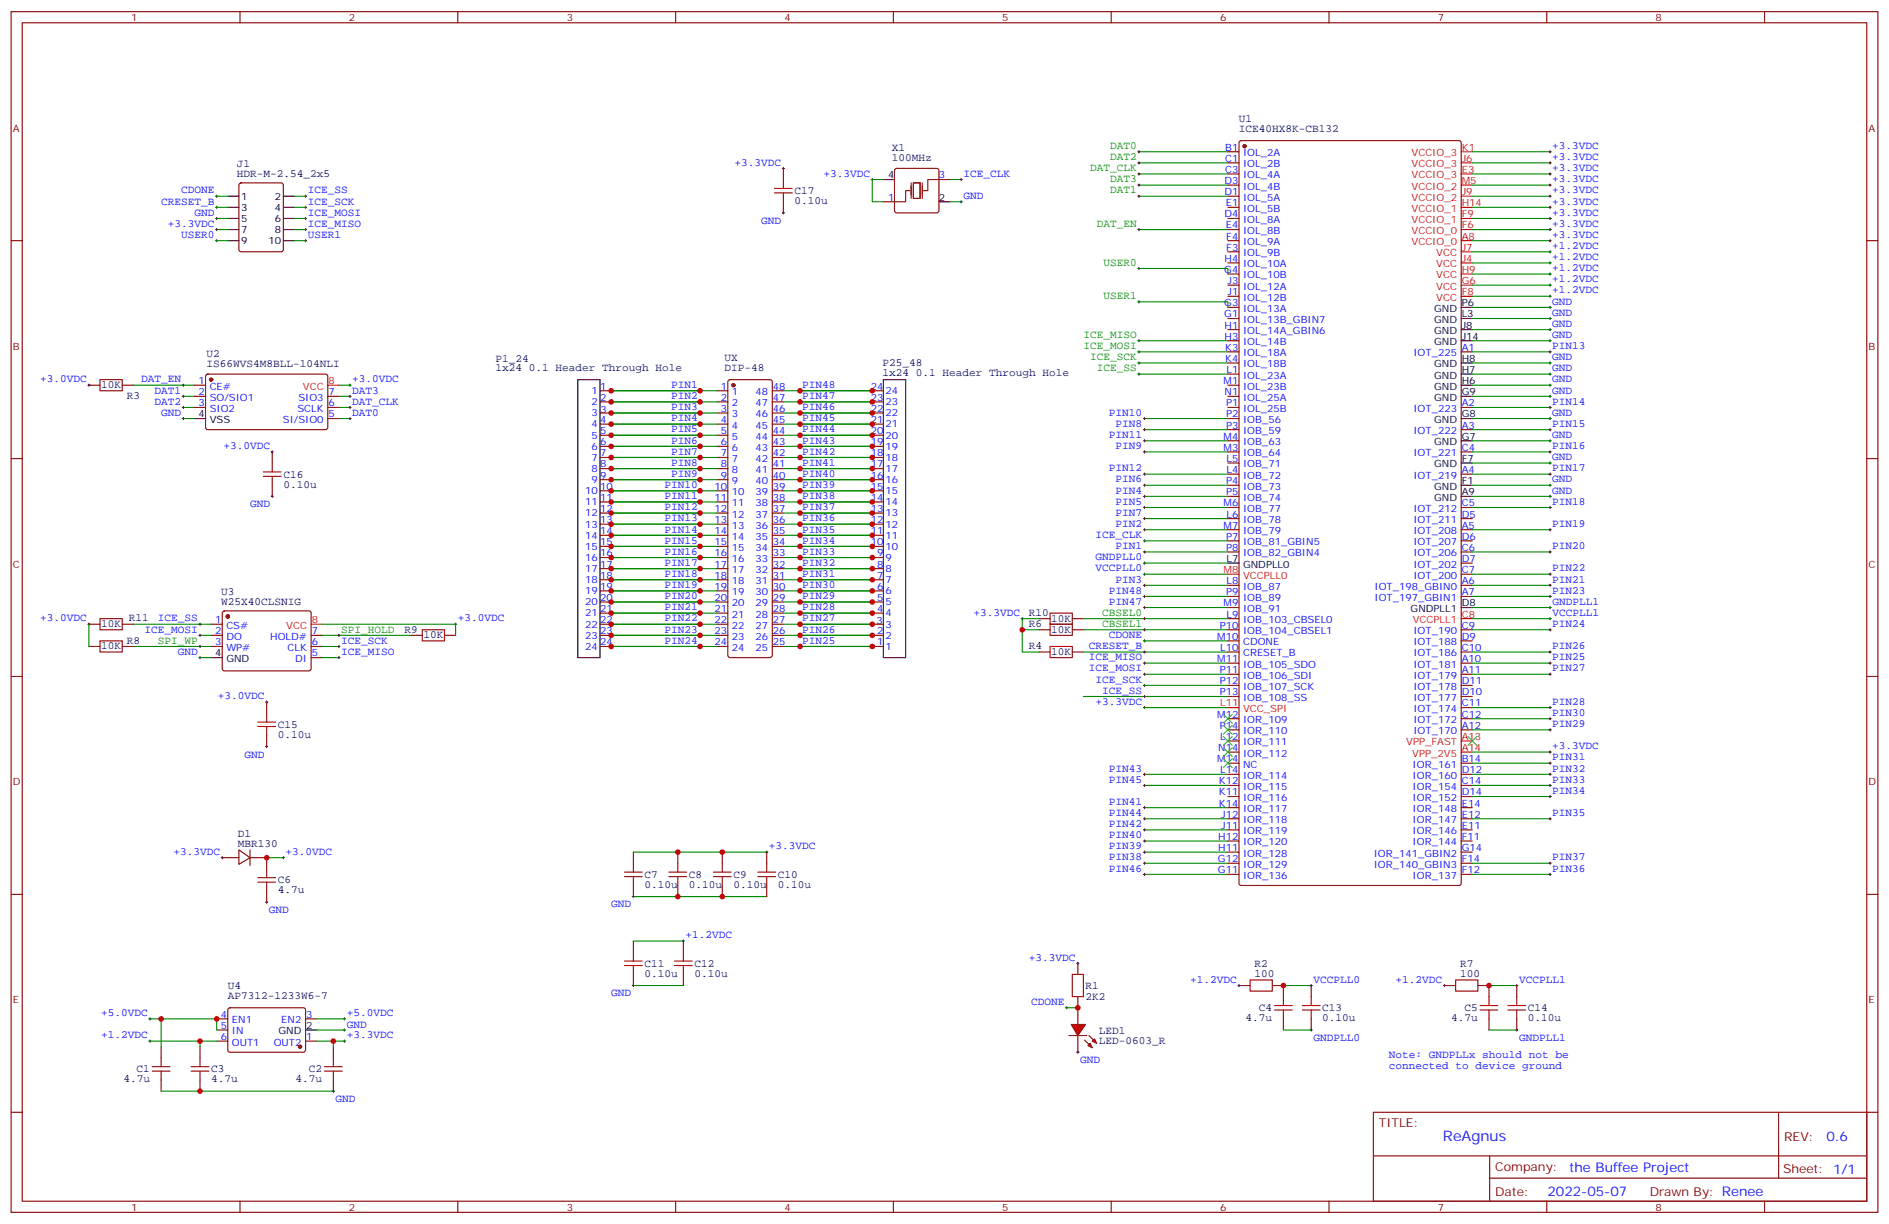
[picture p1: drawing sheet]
<svg xmlns="http://www.w3.org/2000/svg" width="600mm" height="388mm" viewBox="0 0 600 388" stroke-linecap="round" stroke-linejoin="round" font-family="sans-serif">
<defs><g id="words">
<text font-size="4.6" fill="#00f" x="458.1" y="362">ReAgnus</text>
<g font-size="4.2" fill="#00f">
<text x="579.8" y="362.2">0.6</text>
<text x="498.2" y="371.8">the Buffee Project</text>
<text x="491.3" y="379.6">2022-05-07</text>
</g>
<g font-size="3.9" fill="#800">
<text x="437.8" y="357.5">TITLE:</text>
<text x="566.4" y="362.2">REV:</text>
<text x="474.7" y="371.7">Company:</text>
<text x="566.1" y="372.4">Sheet: 1/1</text>
<text x="474.7" y="379.4">Date:</text>
<text x="523.7" y="379.5">Drawn By: Renee</text>
</g>
<g font-size="3.5" fill="#000080">
<text x="393.4" y="42">ICE40HX8K-CB132</text>
<text x="393.4" y="38.8">U1</text>
<text x="283.2" y="47.9">X1</text>
<text x="75.2" y="52.8">J1</text>
<text x="283.2" y="51.1">100MHz</text>
<text x="75.1" y="56.1">HDR-M-2.54_2x5</text>
<text x="252.2" y="64.8">0.10u</text>
<text x="252.2" y="61.6">C17</text>
<text x="65.5" y="113.2">U2</text>
<text x="65.5" y="116.4">IS66WVS4M8BLL-104NLI</text>
<text x="157.4" y="117.8">1x24 0.1 Header Through Hole</text>
<text x="157.4" y="114.8">P1_24</text>
<text x="230" y="117.8">DIP-48</text>
<text x="230" y="114.6">UX</text>
<text x="280.1" y="119.4">1x24 0.1 Header Through Hole</text>
<text x="280.1" y="116.2">P25_48</text>
<text x="32.1" y="123.1">10K</text>
<text x="40.2" y="126.6">R3</text>
<text x="90" y="154.8">0.10u</text>
<text x="90" y="151.6">C16</text>
<text x="70.2" y="191.9">W25X40CLSNIG</text>
<text x="70.2" y="188.7">U3</text>
<text x="40.9" y="197.1">R11</text>
<text x="326.7" y="195.5">R10</text>
<text x="333.7" y="197.2">10K</text>
<text x="32.1" y="199">10K</text>
<text x="128.4" y="200.8">R9</text>
<text x="134.4" y="202.5">10K</text>
<text x="326.7" y="199">R6</text>
<text x="333.7" y="200.8">10K</text>
<text x="32.1" y="206.1">10K</text>
<text x="40.2" y="204.3">R8</text>
<text x="326.7" y="206.1">R4</text>
<text x="333.7" y="207.8">10K</text>
<text x="88.2" y="231">C15</text>
<text x="88.2" y="234.1">0.10u</text>
<text x="75.5" y="268.6">MBR130</text>
<text x="75.5" y="265.5">D1</text>
<text x="88.2" y="280.3">C6</text>
<text x="204.6" y="281.8">0.10u</text>
<text x="204.6" y="278.6">C7</text>
<text x="218.7" y="281.8">0.10u</text>
<text x="218.7" y="278.6">C8</text>
<text x="232.8" y="281.8">0.10u</text>
<text x="232.8" y="278.6">C9</text>
<text x="246.9" y="281.8">0.10u</text>
<text x="246.9" y="278.6">C10</text>
<text x="88.2" y="283.5">4.7u</text>
<text x="204.6" y="310">0.10u</text>
<text x="204.6" y="306.8">C11</text>
<text x="220.5" y="310">0.10u</text>
<text x="220.5" y="306.8">C12</text>
<text x="398.3" y="309.9">100</text>
<text x="398.3" y="306.7">R2</text>
<text x="463.6" y="309.9">100</text>
<text x="463.6" y="306.7">R7</text>
<text x="72.3" y="317.1">AP7312-1233W6-7</text>
<text x="72.3" y="314">U4</text>
<text x="344.7" y="317.2">2K2</text>
<text x="344.7" y="313.9">R1</text>
<text x="399.7" y="320.9">C4</text>
<text x="419.8" y="320.9">C13</text>
<text x="465" y="320.9">C5</text>
<text x="485.1" y="320.9">C14</text>
<text x="348.9" y="328">LED1</text>
<text x="395.5" y="324.1">4.7u</text>
<text x="419.8" y="324.1">0.10u</text>
<text x="460.7" y="324.1">4.7u</text>
<text x="485.1" y="324.1">0.10u</text>
<text x="348.9" y="331.2">LED-0603_R</text>
<text x="43.4" y="340.3">C1</text>
<text x="67" y="340.3">C3</text>
<text x="98.1" y="340.3">C2</text>
<text x="39.2" y="343.5">4.7u</text>
<text x="67" y="343.5">4.7u</text>
<text x="93.8" y="343.5">4.7u</text>
</g>
<g font-size="3.5" fill="#090">
<text x="352.4" y="47.3">DAT0</text>
<text x="352.4" y="50.8">DAT2</text>
<text x="346.1" y="54.3">DAT_CLK</text>
<text x="352.4" y="57.9">DAT3</text>
<text x="352.4" y="61.4">DAT1</text>
<text x="348.2" y="72">DAT_EN</text>
<text x="350.3" y="84.3">USER0</text>
<text x="350.3" y="94.9">USER1</text>
<text x="344" y="107.2">ICE_MISO</text>
<text x="344" y="110.8">ICE_MOSI</text>
<text x="346.1" y="114.3">ICE_SCK</text>
<text x="348.2" y="117.8">ICE_SS</text>
<text x="350" y="195.4">CBSEL0</text>
<text x="108.3" y="200.7">SPI_HOLD</text>
<text x="350" y="199">CBSEL1</text>
<text x="50.1" y="204.3">SPI_WP</text>
</g>
<g font-size="3.5" fill="#00f">
<text x="492.8" y="47.3">+3.3VDC</text>
<text x="233.2" y="52.6">+3.3VDC</text>
<text x="492.8" y="50.8">+3.3VDC</text>
<text x="261.4" y="56.1">+3.3VDC</text>
<text x="305.9" y="56.1">ICE_CLK</text>
<text x="492.8" y="57.9">+3.3VDC</text>
<text x="492.8" y="54.3">+3.3VDC</text>
<text x="51.2" y="64.9">CRESET_B</text>
<text x="57.5" y="61.4">CDONE</text>
<text x="97.7" y="64.9">ICE_SCK</text>
<text x="97.7" y="61.4">ICE_SS</text>
<text x="305.9" y="63.1">GND</text>
<text x="492.8" y="64.9">+3.3VDC</text>
<text x="492.8" y="61.4">+3.3VDC</text>
<text x="53.3" y="72">+3.3VDC</text>
<text x="61.7" y="68.4">GND</text>
<text x="97.7" y="68.4">ICE_MOSI</text>
<text x="97.7" y="72">ICE_MISO</text>
<text x="241.7" y="71.1">GND</text>
<text x="492.8" y="72">+3.3VDC</text>
<text x="492.8" y="68.4">+3.3VDC</text>
<text x="57.5" y="75.5">USER0</text>
<text x="97.7" y="75.5">USER1</text>
<text x="492.8" y="75.5">+3.3VDC</text>
<text x="492.8" y="79">+1.2VDC</text>
<text x="492.8" y="82.6">+1.2VDC</text>
<text x="492.8" y="86.1">+1.2VDC</text>
<text x="492.8" y="89.6">+1.2VDC</text>
<text x="492.8" y="93.1">+1.2VDC</text>
<text x="492.8" y="96.7">GND</text>
<text x="492.8" y="100.2">GND</text>
<text x="492.8" y="107.2">GND</text>
<text x="492.8" y="103.7">GND</text>
<text x="492.8" y="110.8">PIN13</text>
<text x="492.8" y="117.8">GND</text>
<text x="492.8" y="114.3">GND</text>
<text x="12.7" y="121.4">+3.0VDC</text>
<text x="44.8" y="121.4">DAT_EN</text>
<text x="49" y="124.9">DAT1</text>
<text x="111.8" y="121.4">+3.0VDC</text>
<text x="111.8" y="124.9">DAT3</text>
<text x="213.1" y="123.1">PIN1</text>
<text x="254.7" y="123.1">PIN48</text>
<text x="492.8" y="124.9">GND</text>
<text x="492.8" y="121.4">GND</text>
<text x="49" y="128.4">DAT2</text>
<text x="51.2" y="131.9">GND</text>
<text x="111.8" y="128.4">DAT_CLK</text>
<text x="111.8" y="131.9">DAT0</text>
<text x="213.1" y="126.6">PIN2</text>
<text x="213.1" y="130.2">PIN3</text>
<text x="254.7" y="130.2">PIN46</text>
<text x="254.7" y="126.6">PIN47</text>
<text x="352.1" y="131.9">PIN10</text>
<text x="492.8" y="131.9">GND</text>
<text x="492.8" y="128.4">PIN14</text>
<text x="213.1" y="133.7">PIN4</text>
<text x="213.1" y="137.2">PIN5</text>
<text x="254.7" y="137.2">PIN44</text>
<text x="254.7" y="133.7">PIN45</text>
<text x="354.2" y="135.5">PIN8</text>
<text x="492.8" y="135.5">PIN15</text>
<text x="70.9" y="142.5">+3.0VDC</text>
<text x="213.1" y="140.8">PIN6</text>
<text x="254.7" y="140.8">PIN43</text>
<text x="352.1" y="139">PIN11</text>
<text x="354.2" y="142.5">PIN9</text>
<text x="492.8" y="139">GND</text>
<text x="492.8" y="142.5">PIN16</text>
<text x="213.1" y="144.3">PIN7</text>
<text x="213.1" y="147.8">PIN8</text>
<text x="254.7" y="147.8">PIN41</text>
<text x="254.7" y="144.3">PIN42</text>
<text x="352.1" y="149.6">PIN12</text>
<text x="492.8" y="146">GND</text>
<text x="492.8" y="149.6">PIN17</text>
<text x="211" y="154.9">PIN10</text>
<text x="213.1" y="151.3">PIN9</text>
<text x="254.7" y="154.9">PIN39</text>
<text x="254.7" y="151.3">PIN40</text>
<text x="354.2" y="153.1">PIN6</text>
<text x="492.8" y="153.1">GND</text>
<text x="79.4" y="161">GND</text>
<text x="211" y="158.4">PIN11</text>
<text x="211" y="161.9">PIN12</text>
<text x="254.7" y="161.9">PIN37</text>
<text x="254.7" y="158.4">PIN38</text>
<text x="354.2" y="160.2">PIN5</text>
<text x="354.2" y="156.6">PIN4</text>
<text x="492.8" y="156.6">GND</text>
<text x="492.8" y="160.2">PIN18</text>
<text x="211" y="165.5">PIN13</text>
<text x="254.7" y="165.5">PIN36</text>
<text x="354.2" y="163.7">PIN7</text>
<text x="354.2" y="167.2">PIN2</text>
<text x="492.8" y="167.2">PIN19</text>
<text x="211" y="169">PIN14</text>
<text x="211" y="172.5">PIN15</text>
<text x="254.7" y="172.5">PIN34</text>
<text x="254.7" y="169">PIN35</text>
<text x="347.8" y="170.7">ICE_CLK</text>
<text x="211" y="176">PIN16</text>
<text x="211" y="179.6">PIN17</text>
<text x="254.7" y="179.6">PIN32</text>
<text x="254.7" y="176">PIN33</text>
<text x="347.8" y="177.8">GNDPLL0</text>
<text x="354.2" y="174.3">PIN1</text>
<text x="492.8" y="174.3">PIN20</text>
<text x="211" y="183.1">PIN18</text>
<text x="254.7" y="183.1">PIN31</text>
<text x="347.8" y="181.3">VCCPLL0</text>
<text x="354.2" y="184.9">PIN3</text>
<text x="492.8" y="184.9">PIN21</text>
<text x="492.8" y="181.3">PIN22</text>
<text x="211" y="186.6">PIN19</text>
<text x="211" y="190.1">PIN20</text>
<text x="254.7" y="190.1">PIN29</text>
<text x="254.7" y="186.6">PIN30</text>
<text x="352.1" y="188.4">PIN48</text>
<text x="352.1" y="191.9">PIN47</text>
<text x="492.8" y="188.4">PIN23</text>
<text x="492.8" y="191.9">GNDPLL1</text>
<text x="12.7" y="197.2">+3.0VDC</text>
<text x="50.1" y="197.2">ICE_SS</text>
<text x="145.3" y="197.2">+3.0VDC</text>
<text x="211" y="193.7">PIN21</text>
<text x="211" y="197.2">PIN22</text>
<text x="254.7" y="197.2">PIN27</text>
<text x="254.7" y="193.7">PIN28</text>
<text x="309" y="195.4">+3.3VDC</text>
<text x="492.8" y="195.4">VCCPLL1</text>
<text x="45.9" y="200.7">ICE_MOSI</text>
<text x="211" y="200.7">PIN23</text>
<text x="254.7" y="200.7">PIN26</text>
<text x="352.1" y="202.5">CDONE</text>
<text x="492.8" y="199">PIN24</text>
<text x="56.4" y="207.8">GND</text>
<text x="108.3" y="204.3">ICE_SCK</text>
<text x="108.3" y="207.8">ICE_MISO</text>
<text x="211" y="204.3">PIN24</text>
<text x="254.7" y="204.3">PIN25</text>
<text x="345.7" y="206">CRESET_B</text>
<text x="345.7" y="209.5">ICE_MISO</text>
<text x="492.8" y="209.5">PIN25</text>
<text x="492.8" y="206">PIN26</text>
<text x="345.7" y="213.1">ICE_MOSI</text>
<text x="492.8" y="213.1">PIN27</text>
<text x="69.1" y="221.9">+3.0VDC</text>
<text x="347.8" y="216.6">ICE_SCK</text>
<text x="350" y="220.1">ICE_SS</text>
<text x="347.8" y="223.7">+3.3VDC</text>
<text x="492.8" y="223.7">PIN28</text>
<text x="492.8" y="227.2">PIN30</text>
<text x="492.8" y="230.7">PIN29</text>
<text x="492.8" y="237.8">+3.3VDC</text>
<text x="77.6" y="240.4">GND</text>
<text x="352.1" y="244.8">PIN43</text>
<text x="492.8" y="241.3">PIN31</text>
<text x="492.8" y="244.8">PIN32</text>
<text x="352.1" y="248.4">PIN45</text>
<text x="492.8" y="248.4">PIN33</text>
<text x="492.8" y="251.9">PIN34</text>
<text x="352.1" y="255.4">PIN41</text>
<text x="352.1" y="262.5">PIN42</text>
<text x="352.1" y="258.9">PIN44</text>
<text x="492.8" y="258.9">PIN35</text>
<text x="244.1" y="269.5">+3.3VDC</text>
<text x="352.1" y="269.5">PIN39</text>
<text x="352.1" y="266">PIN40</text>
<text x="55" y="271.3">+3.3VDC</text>
<text x="90.7" y="271.3">+3.0VDC</text>
<text x="352.1" y="273">PIN38</text>
<text x="492.8" y="273">PIN37</text>
<text x="352.1" y="276.6">PIN46</text>
<text x="492.8" y="276.6">PIN36</text>
<text x="194" y="287.9">GND</text>
<text x="85.4" y="289.6">GND</text>
<text x="217.7" y="297.7">+1.2VDC</text>
<text x="326.7" y="304.8">+3.3VDC</text>
<text x="377.8" y="311.9">+1.2VDC</text>
<text x="417" y="311.9">VCCPLL0</text>
<text x="443.1" y="311.9">+1.2VDC</text>
<text x="482.3" y="311.9">VCCPLL1</text>
<text x="194" y="316.1">GND</text>
<text x="32.1" y="322.4">+5.0VDC</text>
<text x="110.1" y="322.4">+5.0VDC</text>
<text x="327.4" y="318.9">CDONE</text>
<text x="32.1" y="329.5">+1.2VDC</text>
<text x="110.1" y="329.5">+3.3VDC</text>
<text x="110.1" y="326.1">GND</text>
<text x="417" y="330.4">GNDPLL0</text>
<text x="441" y="335.7">Note: GNDPLLx should not be</text>
<text x="482.3" y="330.4">GNDPLL1</text>
<text x="342.9" y="337.3">GND</text>
<text x="441" y="339.2">connected to device ground</text>
<text x="106.5" y="349.6">GND</text>
</g>
<g font-size="3.2" fill="#800">
<text x="41.6" y="6.7">1</text>
<text x="110.8" y="6.7">2</text>
<text x="179.9" y="6.7">3</text>
<text x="249.1" y="6.7">4</text>
<text x="318.2" y="6.7">5</text>
<text x="387.3" y="6.7">6</text>
<text x="456.5" y="6.7">7</text>
<text x="525.6" y="6.7">8</text>
<text x="4.1" y="41.8">A</text>
<text x="593.2" y="41.8">A</text>
<text x="4.1" y="110.9">B</text>
<text x="593.2" y="110.9">B</text>
<text x="4.1" y="180.1">C</text>
<text x="593.2" y="180.1">C</text>
<text x="4.1" y="249.2">D</text>
<text x="593.2" y="249.2">D</text>
<text x="4.1" y="318.4">E</text>
<text x="593.2" y="318.4">E</text>
<text x="41.6" y="384.2">1</text>
<text x="110.8" y="384.2">2</text>
<text x="179.9" y="384.2">3</text>
<text x="249.1" y="384.2">4</text>
<text x="318.2" y="384.2">5</text>
<text x="387.3" y="384.2">6</text>
<text x="456.5" y="384.2">7</text>
<text x="525.6" y="384.2">8</text>
</g>
<g font-size="3.2" fill="#00f">
<text x="389" y="47.8">B1</text>
<text x="388.9" y="51.3">C1</text>
<text x="394.7" y="49.6">IOL_2A</text>
<text x="394.7" y="53.1">IOL_2B</text>
<text x="298.1" y="56.6">3</text>
<text x="388.7" y="58.4">D3</text>
<text x="388.9" y="54.9">C3</text>
<text x="394.7" y="56.6">IOL_4A</text>
<text x="282" y="63.7">1</text>
<text x="388.7" y="61.9">D1</text>
<text x="389.1" y="65.4">E1</text>
<text x="394.7" y="60.1">IOL_4B</text>
<text x="394.7" y="63.7">IOL_5A</text>
<text x="388.7" y="69">D4</text>
<text x="394.7" y="67.2">IOL_5B</text>
<text x="394.7" y="70.7">IOL_8A</text>
<text x="389.1" y="72.5">E4</text>
<text x="389.3" y="76">F4</text>
<text x="394.7" y="74.3">IOL_8B</text>
<text x="394.7" y="77.8">IOL_9A</text>
<text x="388.8" y="83.1">H4</text>
<text x="389.3" y="79.6">F3</text>
<text x="394.7" y="81.3">IOL_9B</text>
<text x="388.7" y="86.6">G4</text>
<text x="394.7" y="84.8">IOL_10A</text>
<text x="394.7" y="88.4">IOL_10B</text>
<text x="389.7" y="90.1">J3</text>
<text x="389.7" y="93.7">J1</text>
<text x="394.7" y="91.9">IOL_12A</text>
<text x="394.7" y="95.4">IOL_12B</text>
<text x="388.7" y="97.2">G3</text>
<text x="388.7" y="100.7">G1</text>
<text x="394.7" y="99">IOL_13A</text>
<text x="388.8" y="104.2">H1</text>
<text x="388.8" y="107.8">H3</text>
<text x="394.7" y="102.5">IOL_13B_GBIN7</text>
<text x="394.7" y="106">IOL_14A_GBIN6</text>
<text x="389" y="111.3">K3</text>
<text x="394.7" y="109.5">IOL_14B</text>
<text x="394.7" y="113.1">IOL_18A</text>
<text x="448.7" y="113.1">IOT_225</text>
<text x="464.1" y="111.3">A1</text>
<text x="389" y="114.8">K4</text>
<text x="389.4" y="118.4">L1</text>
<text x="394.7" y="116.6">IOL_18B</text>
<text x="63.1" y="121.9">1</text>
<text x="63.1" y="125.4">2</text>
<text x="66.6" y="123.6">CE#</text>
<text x="104.2" y="125.4">7</text>
<text x="187.8" y="125.1">1</text>
<text x="190.5" y="123.6">1</text>
<text x="228.9" y="123.6">1</text>
<text x="232.4" y="125.4">1</text>
<text x="239.8" y="125.4">48</text>
<text x="245.4" y="123.6">48</text>
<text x="276.4" y="123.6">24</text>
<text x="281.2" y="125.1">24</text>
<text x="388.5" y="121.9">M1</text>
<text x="388.8" y="125.4">N1</text>
<text x="394.7" y="120.1">IOL_23A</text>
<text x="394.7" y="123.6">IOL_23B</text>
<text x="63.1" y="128.9">3</text>
<text x="66.6" y="127.2">SO/SIO1</text>
<text x="66.6" y="130.7">SIO2</text>
<text x="94.4" y="130.7">SCLK</text>
<text x="94.7" y="127.2">SIO3</text>
<text x="104.2" y="128.9">6</text>
<text x="187.8" y="128.6">2</text>
<text x="190.5" y="127.2">2</text>
<text x="190.6" y="130.9">3</text>
<text x="228.9" y="127.2">2</text>
<text x="228.9" y="130.7">3</text>
<text x="232.4" y="128.9">2</text>
<text x="239.8" y="128.9">47</text>
<text x="245.4" y="130.7">46</text>
<text x="245.4" y="127.2">47</text>
<text x="276.4" y="130.7">22</text>
<text x="276.4" y="127.2">23</text>
<text x="281.2" y="128.6">23</text>
<text x="389.2" y="128.9">P1</text>
<text x="394.7" y="127.2">IOL_25A</text>
<text x="394.7" y="130.7">IOL_25B</text>
<text x="448.7" y="130.7">IOT_223</text>
<text x="464.1" y="128.9">A2</text>
<text x="89.8" y="134.2">SI/SIO0</text>
<text x="104.2" y="132.5">5</text>
<text x="187.8" y="132.1">3</text>
<text x="187.8" y="135.6">4</text>
<text x="190.5" y="134.2">4</text>
<text x="190.5" y="137.8">5</text>
<text x="228.9" y="134.2">4</text>
<text x="228.9" y="137.8">5</text>
<text x="232.4" y="132.5">3</text>
<text x="232.4" y="136">4</text>
<text x="239.8" y="136">45</text>
<text x="239.8" y="132.5">46</text>
<text x="245.4" y="137.8">44</text>
<text x="245.4" y="134.2">45</text>
<text x="276.4" y="137.8">20</text>
<text x="276.4" y="134.2">21</text>
<text x="281.2" y="135.6">21</text>
<text x="281.2" y="132.1">22</text>
<text x="389.2" y="132.5">P2</text>
<text x="389.2" y="136">P3</text>
<text x="394.7" y="134.2">IOB_56</text>
<text x="394.7" y="137.8">IOB_59</text>
<text x="448.7" y="137.8">IOT_222</text>
<text x="464.1" y="136">A3</text>
<text x="187.8" y="139.2">5</text>
<text x="187.8" y="142.7">6</text>
<text x="190.5" y="141.3">6</text>
<text x="228.9" y="141.3">6</text>
<text x="232.4" y="139.5">5</text>
<text x="232.4" y="143.1">6</text>
<text x="239.8" y="143.1">43</text>
<text x="239.8" y="139.5">44</text>
<text x="245.4" y="141.3">43</text>
<text x="276.4" y="141.3">19</text>
<text x="281.2" y="142.7">19</text>
<text x="281.2" y="139.2">20</text>
<text x="388.5" y="139.5">M4</text>
<text x="388.5" y="143.1">M3</text>
<text x="394.7" y="141.3">IOB_63</text>
<text x="464.1" y="143.1">C4</text>
<text x="187.8" y="146.2">7</text>
<text x="187.8" y="149.8">8</text>
<text x="190.5" y="144.8">7</text>
<text x="190.5" y="148.3">8</text>
<text x="228.9" y="144.8">7</text>
<text x="228.9" y="148.3">8</text>
<text x="232.4" y="146.6">7</text>
<text x="239.8" y="146.6">42</text>
<text x="245.4" y="148.3">41</text>
<text x="245.4" y="144.8">42</text>
<text x="276.4" y="148.3">17</text>
<text x="276.4" y="144.8">18</text>
<text x="281.2" y="149.8">17</text>
<text x="281.2" y="146.2">18</text>
<text x="389.4" y="146.6">L5</text>
<text x="394.7" y="144.8">IOB_64</text>
<text x="394.7" y="148.3">IOB_71</text>
<text x="448.7" y="144.8">IOT_221</text>
<text x="187.8" y="153.3">9</text>
<text x="190.5" y="151.9">9</text>
<text x="190.5" y="155.4">10</text>
<text x="226.9" y="155.4">10</text>
<text x="228.9" y="151.9">9</text>
<text x="232.4" y="150.1">8</text>
<text x="232.4" y="153.6">9</text>
<text x="239.8" y="153.6">40</text>
<text x="239.8" y="150.1">41</text>
<text x="245.4" y="155.4">39</text>
<text x="245.4" y="151.9">40</text>
<text x="276.4" y="155.4">15</text>
<text x="276.4" y="151.9">16</text>
<text x="281.2" y="153.3">16</text>
<text x="389.2" y="153.6">P4</text>
<text x="389.4" y="150.1">L4</text>
<text x="394.7" y="151.9">IOB_72</text>
<text x="394.7" y="155.4">IOB_73</text>
<text x="448.7" y="151.9">IOT_219</text>
<text x="464.1" y="150.1">A4</text>
<text x="185.8" y="156.8">10</text>
<text x="185.8" y="160.3">11</text>
<text x="190.5" y="158.9">11</text>
<text x="226.9" y="158.9">11</text>
<text x="232.4" y="157.2">10</text>
<text x="232.4" y="160.7">11</text>
<text x="239.8" y="160.7">38</text>
<text x="239.8" y="157.2">39</text>
<text x="245.4" y="158.9">38</text>
<text x="276.4" y="158.9">14</text>
<text x="281.2" y="160.3">14</text>
<text x="281.2" y="156.8">15</text>
<text x="388.5" y="160.7">M6</text>
<text x="389.2" y="157.2">P5</text>
<text x="394.7" y="158.9">IOB_74</text>
<text x="464.1" y="160.7">C5</text>
<text x="185.8" y="163.9">12</text>
<text x="185.8" y="167.4">13</text>
<text x="190.5" y="162.5">12</text>
<text x="190.5" y="166">13</text>
<text x="226.9" y="162.5">12</text>
<text x="226.9" y="166">13</text>
<text x="232.4" y="164.2">12</text>
<text x="232.4" y="167.7">13</text>
<text x="239.8" y="167.7">36</text>
<text x="239.8" y="164.2">37</text>
<text x="245.4" y="166">36</text>
<text x="245.4" y="162.5">37</text>
<text x="276.4" y="166">12</text>
<text x="276.4" y="162.5">13</text>
<text x="281.2" y="167.4">12</text>
<text x="281.2" y="163.9">13</text>
<text x="388.5" y="167.7">M7</text>
<text x="389.4" y="164.2">L6</text>
<text x="394.7" y="162.5">IOB_77</text>
<text x="394.7" y="166">IOB_78</text>
<text x="448.7" y="166">IOT_211</text>
<text x="448.7" y="162.5">IOT_212</text>
<text x="464.1" y="167.7">A5</text>
<text x="464.1" y="164.2">D5</text>
<text x="185.8" y="170.9">14</text>
<text x="190.5" y="169.5">14</text>
<text x="190.5" y="173">15</text>
<text x="226.9" y="169.5">14</text>
<text x="226.9" y="173">15</text>
<text x="232.4" y="171.3">14</text>
<text x="239.8" y="171.3">35</text>
<text x="245.4" y="173">34</text>
<text x="245.4" y="169.5">35</text>
<text x="276.4" y="173">10</text>
<text x="276.4" y="169.5">11</text>
<text x="281.2" y="170.9">11</text>
<text x="389.2" y="171.3">P7</text>
<text x="394.7" y="169.5">IOB_79</text>
<text x="394.7" y="173">IOB_81_GBIN5</text>
<text x="448.7" y="173">IOT_207</text>
<text x="448.7" y="169.5">IOT_208</text>
<text x="464.1" y="171.3">D6</text>
<text x="185.8" y="174.4">15</text>
<text x="185.8" y="178">16</text>
<text x="190.5" y="176.6">16</text>
<text x="226.9" y="176.6">16</text>
<text x="232.4" y="174.8">15</text>
<text x="232.4" y="178.3">16</text>
<text x="239.8" y="178.3">33</text>
<text x="239.8" y="174.8">34</text>
<text x="245.4" y="176.6">33</text>
<text x="278.4" y="176.6">9</text>
<text x="281.2" y="178">9</text>
<text x="281.2" y="174.4">10</text>
<text x="389.2" y="174.8">P8</text>
<text x="394.7" y="176.6">IOB_82_GBIN4</text>
<text x="448.7" y="176.6">IOT_206</text>
<text x="464.1" y="178.3">D7</text>
<text x="464.1" y="174.8">C6</text>
<text x="185.8" y="181.5">17</text>
<text x="185.8" y="185">18</text>
<text x="190.5" y="180.1">17</text>
<text x="190.5" y="183.6">18</text>
<text x="226.9" y="180.1">17</text>
<text x="226.9" y="183.6">18</text>
<text x="232.4" y="181.9">17</text>
<text x="232.4" y="185.4">18</text>
<text x="239.8" y="185.4">31</text>
<text x="239.8" y="181.9">32</text>
<text x="245.4" y="183.6">31</text>
<text x="245.4" y="180.1">32</text>
<text x="278.4" y="183.6">7</text>
<text x="278.4" y="180.1">8</text>
<text x="281.2" y="185">7</text>
<text x="281.2" y="181.5">8</text>
<text x="389.4" y="185.4">L8</text>
<text x="448.7" y="183.6">IOT_200</text>
<text x="448.7" y="180.1">IOT_202</text>
<text x="464.1" y="185.4">A6</text>
<text x="464.1" y="181.9">C7</text>
<text x="185.8" y="188.6">19</text>
<text x="190.5" y="187.1">19</text>
<text x="190.5" y="190.7">20</text>
<text x="226.9" y="187.1">19</text>
<text x="226.9" y="190.7">20</text>
<text x="232.4" y="188.9">19</text>
<text x="239.8" y="188.9">30</text>
<text x="245.4" y="190.7">29</text>
<text x="245.4" y="187.1">30</text>
<text x="278.4" y="190.7">5</text>
<text x="278.4" y="187.1">6</text>
<text x="281.2" y="188.6">6</text>
<text x="389.2" y="188.9">P9</text>
<text x="394.7" y="187.1">IOB_87</text>
<text x="394.7" y="190.7">IOB_89</text>
<text x="436.4" y="190.7">IOT_197_GBIN1</text>
<text x="436.4" y="187.1">IOT_198_GBIN0</text>
<text x="464.1" y="188.9">A7</text>
<text x="68.4" y="197.7">1</text>
<text x="185.8" y="192.1">20</text>
<text x="185.8" y="195.6">21</text>
<text x="190.5" y="194.2">21</text>
<text x="190.5" y="197.7">22</text>
<text x="226.9" y="194.2">21</text>
<text x="226.9" y="197.7">22</text>
<text x="232.4" y="192.4">20</text>
<text x="232.4" y="196">21</text>
<text x="239.8" y="196">28</text>
<text x="239.8" y="192.4">29</text>
<text x="245.4" y="197.7">27</text>
<text x="245.4" y="194.2">28</text>
<text x="278.3" y="198">3</text>
<text x="278.4" y="194.2">4</text>
<text x="281.2" y="195.6">4</text>
<text x="281.2" y="192.1">5</text>
<text x="388.5" y="192.4">M9</text>
<text x="389.4" y="196">L9</text>
<text x="394.7" y="194.2">IOB_91</text>
<text x="394.7" y="197.7">IOB_103_CBSEL0</text>
<text x="68.4" y="201.3">2</text>
<text x="71.9" y="199.5">CS#</text>
<text x="71.9" y="203">DO</text>
<text x="85.8" y="203">HOLD#</text>
<text x="99" y="201.3">7</text>
<text x="185.8" y="199.1">22</text>
<text x="185.8" y="202.7">23</text>
<text x="190.5" y="201.3">23</text>
<text x="226.9" y="201.3">23</text>
<text x="232.4" y="199.5">22</text>
<text x="232.4" y="203">23</text>
<text x="239.8" y="203">26</text>
<text x="239.8" y="199.5">27</text>
<text x="245.4" y="201.3">26</text>
<text x="278.4" y="201.3">2</text>
<text x="281.2" y="202.7">2</text>
<text x="281.2" y="199.1">3</text>
<text x="386.5" y="203">M10</text>
<text x="387.2" y="199.5">P10</text>
<text x="394.7" y="201.3">IOB_104_CBSEL1</text>
<text x="448.7" y="201.3">IOT_190</text>
<text x="464.1" y="203">D9</text>
<text x="464.1" y="199.5">C9</text>
<text x="68.4" y="204.8">3</text>
<text x="71.9" y="206.6">WP#</text>
<text x="91.3" y="206.6">CLK</text>
<text x="99" y="208.3">5</text>
<text x="99" y="204.8">6</text>
<text x="185.8" y="206.2">24</text>
<text x="190.5" y="204.8">24</text>
<text x="226.9" y="204.8">24</text>
<text x="232.4" y="206.6">24</text>
<text x="239.8" y="206.6">25</text>
<text x="245.4" y="204.8">25</text>
<text x="278.4" y="204.8">1</text>
<text x="281.2" y="206.2">1</text>
<text x="387.4" y="206.6">L10</text>
<text x="394.7" y="204.8">CDONE</text>
<text x="394.7" y="208.3">CRESET_B</text>
<text x="448.7" y="208.3">IOT_186</text>
<text x="448.7" y="204.8">IOT_188</text>
<text x="464.1" y="206.6">C10</text>
<text x="93.7" y="210.1">DI</text>
<text x="386.5" y="210.1">M11</text>
<text x="387.2" y="213.6">P11</text>
<text x="394.7" y="211.8">IOB_105_SDO</text>
<text x="394.7" y="215.4">IOB_106_SDI</text>
<text x="448.7" y="215.4">IOT_179</text>
<text x="448.7" y="211.8">IOT_181</text>
<text x="464.1" y="213.6">A11</text>
<text x="464.1" y="210.1">A10</text>
<text x="387.2" y="217.1">P12</text>
<text x="387.2" y="220.7">P13</text>
<text x="394.7" y="218.9">IOB_107_SCK</text>
<text x="448.7" y="218.9">IOT_178</text>
<text x="464.1" y="220.7">D10</text>
<text x="464.1" y="217.1">D11</text>
<text x="386.5" y="227.7">M12</text>
<text x="394.7" y="222.4">IOB_108_SS</text>
<text x="448.7" y="226">IOT_174</text>
<text x="448.7" y="222.4">IOT_177</text>
<text x="464.1" y="227.7">C12</text>
<text x="464.1" y="224.2">C11</text>
<text x="387.2" y="231.2">P14</text>
<text x="394.7" y="229.5">IOR_109</text>
<text x="394.7" y="233">IOR_110</text>
<text x="448.7" y="233">IOT_170</text>
<text x="448.7" y="229.5">IOT_172</text>
<text x="464.1" y="231.2">A12</text>
<text x="386.8" y="238.3">N14</text>
<text x="387.4" y="234.8">L12</text>
<text x="394.7" y="236.5">IOR_111</text>
<text x="386.5" y="241.8">M14</text>
<text x="387.4" y="245.4">L14</text>
<text x="394.7" y="240.1">IOR_112</text>
<text x="394.7" y="243.6">NC</text>
<text x="448.5" y="243.6">IOR_161</text>
<text x="464.1" y="245.4">D12</text>
<text x="464.1" y="241.8">B14</text>
<text x="386.9" y="248.9">K12</text>
<text x="394.7" y="247.1">IOR_114</text>
<text x="394.7" y="250.6">IOR_115</text>
<text x="448.5" y="250.6">IOR_154</text>
<text x="448.5" y="247.1">IOR_160</text>
<text x="464.1" y="248.9">C14</text>
<text x="386.9" y="252.4">K11</text>
<text x="386.9" y="255.9">K14</text>
<text x="394.7" y="254.2">IOR_116</text>
<text x="394.7" y="257.7">IOR_117</text>
<text x="448.5" y="257.7">IOR_148</text>
<text x="448.5" y="254.2">IOR_152</text>
<text x="464.1" y="255.9">E14</text>
<text x="464.1" y="252.4">D14</text>
<text x="387.7" y="259.5">J12</text>
<text x="387.7" y="263">J11</text>
<text x="394.7" y="261.2">IOR_118</text>
<text x="448.5" y="261.2">IOR_147</text>
<text x="464.1" y="263">E11</text>
<text x="464.1" y="259.5">E12</text>
<text x="386.8" y="266.5">H12</text>
<text x="394.7" y="264.8">IOR_119</text>
<text x="394.7" y="268.3">IOR_120</text>
<text x="448.5" y="268.3">IOR_144</text>
<text x="448.5" y="264.8">IOR_146</text>
<text x="464.1" y="266.5">F11</text>
<text x="386.7" y="273.6">G12</text>
<text x="386.8" y="270.1">H11</text>
<text x="394.7" y="271.8">IOR_128</text>
<text x="394.7" y="275.3">IOR_129</text>
<text x="436.1" y="275.3">IOR_140_GBIN3</text>
<text x="436.1" y="271.8">IOR_141_GBIN2</text>
<text x="464.1" y="273.6">F14</text>
<text x="464.1" y="270.1">G14</text>
<text x="386.7" y="277.1">G11</text>
<text x="394.7" y="278.9">IOR_136</text>
<text x="448.5" y="278.9">IOR_137</text>
<text x="464.1" y="277.1">F12</text>
<text x="70.1" y="323">4</text>
<text x="97.2" y="323">3</text>
<text x="70.1" y="326.5">5</text>
<text x="73.6" y="328.3">IN</text>
<text x="73.6" y="324.7">EN1</text>
<text x="89.3" y="324.7">EN2</text>
<text x="70.1" y="330">6</text>
<text x="73.6" y="331.8">OUT1</text>
<text x="86.9" y="331.8">OUT2</text>
<text x="97.2" y="330">1</text>
</g>
<g font-size="3.2" fill="#f00">
<text x="464.1" y="47.8">K1</text>
<text x="448.1" y="53.1">VCCIO_3</text>
<text x="448.1" y="49.6">VCCIO_3</text>
<text x="464.1" y="51.3">J6</text>
<text x="448.1" y="56.6">VCCIO_3</text>
<text x="464.1" y="58.4">M5</text>
<text x="464.1" y="54.9">E3</text>
<text x="448.1" y="63.7">VCCIO_2</text>
<text x="448.1" y="60.1">VCCIO_2</text>
<text x="464.1" y="65.4">H14</text>
<text x="464.1" y="61.9">J9</text>
<text x="448.1" y="70.7">VCCIO_1</text>
<text x="448.1" y="67.2">VCCIO_1</text>
<text x="464.1" y="69">F9</text>
<text x="448.1" y="77.8">VCCIO_0</text>
<text x="448.1" y="74.3">VCCIO_0</text>
<text x="464.1" y="76">A8</text>
<text x="464.1" y="72.5">F6</text>
<text x="456" y="81.3">VCC</text>
<text x="464.1" y="83.1">J4</text>
<text x="464.1" y="79.6">J7</text>
<text x="456" y="88.4">VCC</text>
<text x="456" y="84.8">VCC</text>
<text x="464.1" y="86.6">H9</text>
<text x="456" y="95.4">VCC</text>
<text x="456" y="91.9">VCC</text>
<text x="464.1" y="93.7">F8</text>
<text x="464.1" y="90.1">G6</text>
<text x="96.2" y="123.6">VCC</text>
<text x="104.2" y="121.9">8</text>
<text x="388.5" y="181.9">M8</text>
<text x="394.7" y="183.6">VCCPLL0</text>
<text x="99" y="197.7">8</text>
<text x="448.5" y="197.7">VCCPLL1</text>
<text x="464.1" y="196">C8</text>
<text x="90.9" y="199.5">VCC</text>
<text x="387.4" y="224.2">L11</text>
<text x="394.7" y="226">VCC_SPI</text>
<text x="446.5" y="236.5">VPP_FAST</text>
<text x="464.1" y="238.3">A14</text>
<text x="464.1" y="234.8">A13</text>
<text x="448.4" y="240.1">VPP_2V5</text>
</g>
<g font-size="3.2">
<text x="282" y="56.6">4</text>
<text x="76.6" y="63.3">1</text>
<text x="87.2" y="63.3">2</text>
<text x="298.1" y="63.7">2</text>
<text x="76.6" y="66.9">3</text>
<text x="76.6" y="70.4">5</text>
<text x="87.2" y="66.9">4</text>
<text x="87.2" y="70.4">6</text>
<text x="76.6" y="73.9">7</text>
<text x="76.6" y="77.4">9</text>
<text x="85.2" y="77.4">10</text>
<text x="87.2" y="73.9">8</text>
<text x="455.3" y="99">GND</text>
<text x="464.1" y="100.7">L3</text>
<text x="464.1" y="97.2">P6</text>
<text x="455.3" y="106">GND</text>
<text x="455.3" y="102.5">GND</text>
<text x="464.1" y="107.8">J14</text>
<text x="464.1" y="104.2">J8</text>
<text x="455.3" y="109.5">GND</text>
<text x="455.3" y="116.6">GND</text>
<text x="464.1" y="118.4">H7</text>
<text x="464.1" y="114.8">H8</text>
<text x="455.3" y="123.6">GND</text>
<text x="455.3" y="120.1">GND</text>
<text x="464.1" y="125.4">G9</text>
<text x="464.1" y="121.9">H6</text>
<text x="455.3" y="127.2">GND</text>
<text x="63.1" y="132.5">4</text>
<text x="66.6" y="134.2">VSS</text>
<text x="455.3" y="134.2">GND</text>
<text x="464.1" y="132.5">G8</text>
<text x="455.3" y="141.3">GND</text>
<text x="464.1" y="139.5">G7</text>
<text x="455.3" y="148.3">GND</text>
<text x="464.1" y="146.6">F7</text>
<text x="455.3" y="155.4">GND</text>
<text x="464.1" y="153.6">F1</text>
<text x="455.3" y="158.9">GND</text>
<text x="464.1" y="157.2">A9</text>
<text x="389.4" y="178.3">L7</text>
<text x="394.7" y="180.1">GNDPLL0</text>
<text x="447.9" y="194.2">GNDPLL1</text>
<text x="464.1" y="192.4">D8</text>
<text x="68.4" y="208.3">4</text>
<text x="71.9" y="210.1">GND</text>
<text x="88.4" y="328.3">GND</text>
<text x="97.2" y="326.5">2</text>
</g>
</g></defs>
<g fill="none" stroke="#870000" stroke-width=".35">
<path d="M3.5 3.7h592.7v381h-592.7zM7.1 7.2h585.6v374h-585.6zM76.2 3.7v3.5M145.3 3.7v3.5M214.5 3.7v3.5M283.6 3.7v3.5M352.8 3.7v3.5M421.9 3.7v3.5M491.1 3.7v3.5M560.2 3.7v3.5M389.8 48.2h3.5M389.8 51.7h3.5"/>
<path d="M389.8 55.2h3.5M389.8 58.7h3.5M393.6 44.8l.5-.2h69.1l.6 .5 .1 235.2-.5 .6-69.3 .1-.7-.5-.1-235.2zM3.5 76.4h3.6M389.8 76.4h3.5M389.8 62.3h3.5M389.8 65.8h3.5M389.8 69.3h3.5M389.8 72.8h3.5M389.8 79.9h3.5M592.7 76.4h3.5M389.8 83.4h3.5"/>
<path d="M389.8 87h3.5M389.8 90.5h3.5M389.8 94h3.5M389.8 97.5h3.5M389.8 101.1h3.5M389.8 104.6h3.5M389.8 108.1h3.5M389.8 111.7h3.5M389.8 115.2h3.5M389.8 118.7h3.5M463.9 111.7h3.5M389.8 122.2h3.5"/>
<path d="M389.8 125.8h3.5M389.8 129.3h3.5M389.8 132.8h3.5M389.8 136.3h3.5M389.8 139.9h3.5M463.9 129.3h3.5M463.9 136.3h3.5M3.5 145.5h3.6M389.8 143.4h3.5M389.8 146.9h3.5M389.8 150.5h3.5M389.8 154h3.5"/>
<path d="M389.8 157.5h3.5M463.9 143.4h3.5M463.9 150.5h3.5M592.7 145.5h3.5M389.8 161h3.5M389.8 164.6h3.5M389.8 168.1h3.5M389.8 171.6h3.5M389.8 175.2h3.5M463.9 161h3.5M463.9 164.6h3.5M463.9 168.1h3.5"/>
<path d="M463.9 171.6h3.5M463.9 175.2h3.5M463.9 178.7h3.5M67 198.1h3.6M70.8 194.1l.5-.2h27l.5 .7-.1 17.9-.6 .4-27.1-.1-.4-.6v-17.6zM389.8 185.7h3.5M389.8 189.3h3.5M389.8 192.8h3.5M389.8 196.3h3.5M389.8 199.8h3.5M463.9 185.7h3.5M463.9 189.3h3.5"/>
<path d="M463.9 199.8h3.5M463.9 182.2h3.5M3.5 214.7h3.6M67 201.6h3.6M67 205.1h3.6M98.8 201.6h3.5M98.8 205.1h3.5M98.8 208.7h3.5M329.8 206.9h3.6M340.4 206.9h3.6M389.8 203.4h3.5M389.8 206.9h3.5"/>
<path d="M389.8 210.4h3.5M389.8 214h3.5M389.8 217.5h3.5M463.9 203.4h3.5M463.9 206.9h3.5M463.9 210.4h3.5M463.9 214h3.5M463.9 217.5h3.5M592.7 214.7h3.5M389.8 221h3.5M389.8 228.1h3.5M389.8 231.6h3.5"/>
<path d="M389.8 235.1h3.5M389.8 238.7h3.5M463.9 221h3.5M463.9 228.1h3.5M463.9 231.6h3.5M463.9 224.5h3.5M389.8 242.2h3.5M389.8 245.7h3.5M389.8 249.2h3.5M389.8 252.8h3.5M389.8 256.3h3.5M389.8 259.8h3.5"/>
<path d="M463.9 242.2h3.5M463.9 245.7h3.5M463.9 249.2h3.5M463.9 252.8h3.5M463.9 256.3h3.5M463.9 259.8h3.5M389.8 263.3h3.5M389.8 266.9h3.5M389.8 270.4h3.5M389.8 273.9h3.5M389.8 277.5h3.5M463.9 263.3h3.5"/>
<path d="M463.9 266.9h3.5M463.9 270.4h3.5M463.9 273.9h3.5M463.9 277.5h3.5M3.5 283.8h3.6M592.7 283.8h3.5M342.2 305.7v3.5M342.2 316.3v3.5M393.3 312.7h3.6M403.9 312.7h3.6v3.6M416.3 312.7v3.6M407.5 323.3v3.5"/>
<path d="M416.3 323.3v3.5M3.5 353h3.6M436 353h156.7v28.2h-156.7zM564.7 353v20.9M592.7 353h3.5M436.1 366.8h156.4M472.9 373.9h119.6M472.9 366.8v14.1M76.2 381.2v3.5M145.3 381.2v3.5M214.5 381.2v3.5M283.6 381.2v3.5"/>
<path d="M352.8 381.2v3.5M421.9 381.2v3.5M491.1 381.2v3.5M560.2 381.2v3.5"/>
</g>
<g fill="none" stroke="#000" stroke-width=".32">
<path d="M491.8 58.7h.7M491.8 55.2h.7M491.8 51.7h.7M491.8 48.2h.7M492.1 47.8v.7M492.1 51.3v.7M492.1 54.9v.7M492.1 58.4v.7M491.8 79.9h.7M491.8 72.8h.7M491.8 76.4h.7M491.8 69.3h.7"/>
<path d="M491.8 65.8h.7M491.8 62.3h.7M492.1 61.9v.7M492.1 65.4v.7M492.1 69v.7M492.1 72.5v.7M492.1 76v.7M492.1 79.6v.7M491.8 83.4h.7M491.8 87h.7M491.8 90.5h.7M491.8 94h.7"/>
<path d="M491.8 97.5h.7M492.1 83.1v.7M492.1 86.6v.7M492.1 90.1v.7M492.1 93.7v.7M492.1 97.2v.7M491.8 101.1h.7M491.8 108.1h.7M491.8 104.6h.7M491.8 118.7h.7M491.8 115.2h.7M492.1 100.7v.7"/>
<path d="M492.1 104.2v.8M492.1 107.8v.7M492.1 114.8v.7M492.1 118.4v.7M491.8 125.8h.7M491.8 122.2h.7M491.8 132.8h.7M491.8 139.9h.7M492.1 121.9v.7M492.1 125.4v.7M492.1 132.5v.7M492.1 139.5v.7"/>
<path d="M491.8 157.5h.7M491.8 154h.7M491.8 146.9h.7M492.1 146.6v.7M492.1 153.6v.7M492.1 157.2v.7M144.3 198.1h.7M144.6 197.7v.7M324.2 196.3h.7M324.6 196v.7M63.1 208.7h.8M63.5 208.3v.7"/>
<path d="M363 203.4h.7M363 206.9h.7M363.4 203v.7M363.4 206.6v.7M363 224.5h.7M363.4 224.2v.7M491.8 238.7h.7M492.1 238.3v.7M243.1 270.4h.7M243.4 270.1v.7M200.7 284.5h.7M201.1 284.2v.7"/>
<path d="M216.6 298.6h.7M217 298.3v.7M200.7 312.7h.7M201.1 312.4v.7M338.3 319.8h.7M338.7 319.4v.7M341.8 305.7h.7M342.2 305.3v.7M415.9 312.7h.7M416.3 312.4v.7M415.9 326.8h.7M416.3 326.5v.7"/>
</g>
<g fill="none" stroke="#008700" stroke-width=".35">
<path d="M467.4 58.7h24.7M467.4 55.2h24.7M467.4 51.7h24.7M467.4 48.2h24.7M467.4 79.9h24.7M467.4 76.4h24.7M467.4 72.8h24.7M467.4 69.3h24.7M467.4 65.8h24.7M467.4 62.3h24.7M467.4 97.5h24.7M467.4 94h24.7"/>
<path d="M467.4 90.5h24.7M467.4 87h24.7M467.4 83.4h24.7M467.4 118.7h24.7M467.4 115.2h24.7M467.4 108.1h24.7M467.4 104.6h24.7M467.4 101.1h24.7M467.4 111.7h24.7M363.4 139.9h26.4M363.4 132.8h26.4M363.4 136.3h26.4"/>
<path d="M467.4 139.9h24.7M467.4 132.8h24.7M467.4 125.8h24.7M467.4 122.2h24.7M467.4 129.3h24.7M363.4 157.5h26.4M363.4 154h26.4M363.4 150.5h26.4M363.4 143.4h26.4M467.4 157.5h24.7M467.4 154h24.7M467.4 146.9h24.7"/>
<path d="M467.4 150.5h24.7M467.4 143.4h24.7M363.4 168.1h26.4M363.4 161h26.4M363.4 175.2h26.4M363.4 164.6h26.4M467.4 168.1h24.7M467.4 161h24.7M467.4 175.2h24.7M42.3 198.1h24.7M363.4 185.7h26.4M363.4 189.3h26.4"/>
<path d="M363.4 192.8h26.4M467.4 182.2h24.7M467.4 199.8h24.7M467.4 185.7h24.7M467.4 189.3h24.7M42.3 205.1h24.7M63.5 208.7h3.5M63.5 201.6h3.5M102.3 208.7h5.3M102.3 205.1h5.3M344 206.9h45.8M363.4 210.4h26.4"/>
<path d="M363.4 214h26.4M467.4 210.4h24.7M467.4 206.9h24.7M344 221h45.8M363.4 224.5h26.4M467.4 238.7h24.7M467.4 231.6h24.7M467.4 224.5h24.7M467.4 228.1h24.7M363.4 249.2h26.4M363.4 245.7h26.4M363.4 259.8h26.4"/>
<path d="M363.4 256.3h26.4M467.4 242.2h24.7M467.4 249.2h24.7M467.4 245.7h24.7M467.4 252.8h24.7M467.4 259.8h24.7M201.1 270.4h42.3M363.4 270.4h26.4M363.4 277.5h26.4M363.4 273.9h26.4M363.4 266.9h26.4M363.4 263.3h26.4"/>
<path d="M467.4 277.5h24.7M467.4 273.9h24.7M201.1 298.6h15.9M201.1 284.5h42.3M201.1 312.7h15.9M338.7 319.8h3.5M407.5 312.7h8.8M407.5 326.8h8.8"/>
</g>
<g fill="#870000" stroke="#870000" stroke-width=".35">
<circle cx="72.3" cy="195.6" r=".53"/>
<circle cx="395.1" cy="46.4" r=".53"/>
</g>
<g fill="none" stroke="#000" stroke-width=".35">
<path d="M463.9 97.5h3.5M463.9 118.7h3.5M463.9 115.2h3.5M463.9 108.1h3.5M463.9 104.6h3.5M463.9 101.1h3.5M463.9 139.9h3.5M463.9 132.8h3.5M463.9 125.8h3.5M463.9 122.2h3.5M463.9 157.5h3.5M463.9 154h3.5"/>
<path d="M463.9 146.9h3.5M389.8 178.7h3.5M463.9 192.8h3.5M67 208.7h3.6"/>
</g>
<g fill="none" stroke="#f00" stroke-width=".35">
<path d="M463.9 58.7h3.5M463.9 55.2h3.5M463.9 51.7h3.5M463.9 48.2h3.5M463.9 79.9h3.5M463.9 76.4h3.5M463.9 72.8h3.5M463.9 69.3h3.5M463.9 65.8h3.5M463.9 62.3h3.5M463.9 94h3.5M463.9 90.5h3.5"/>
<path d="M463.9 87h3.5M463.9 83.4h3.5M98.8 198.1h3.5M389.8 182.2h3.5M463.9 196.3h3.5M389.8 224.5h3.5M463.9 238.7h3.5M463.9 235.1h3.5"/>
</g>
<path d="M466 233.7l2.8 2.8M468.8 233.7l-2.8 2.8M388.4 240.8l2.8 2.8M391.2 240.8l-2.8 2.8" fill="none" stroke="#3c3" stroke-width=".35"/>
<path d="M333.4 205.1h7v3.6h-7zM340.4 309.2h3.6v7.1h-3.6zM396.9 311h7v3.5h-7zM404.6 319.1h5.7M407.5 316.3v2.8M413.5 319.1h5.6M416.3 316.3v2.8M404.6 320.5h5.7M407.5 320.5v2.8M413.5 320.5h5.6M416.3 320.5v2.8" fill="none" stroke="#a10000" stroke-width=".35"/>
<g fill="#f00" stroke="#870000" stroke-width=".35">
<path d="M340.1 325.1h4.6l-2.5 3.5z"/>
<path d="M339.4 328.6h5.6z"/>
</g>
<g fill="#870000" stroke="#870000" stroke-width=".35">
<path d="M345.7 328.6l1.4 1.4z"/>
<path d="M344.3 330l1.4 1.4z"/>
</g>
<g fill="#f00" stroke="#870000" stroke-width=".35">
<path d="M346.8 330.4l.7-.7 .7 1.4z"/>
<path d="M345.4 331.8l.7-.7 .7 1.4z"/>
</g>
<g fill="none" stroke="#870000" stroke-width=".35">
<path d="M76.1 58.2l.5-.2h12.7l.6 .5 .1 20.7-.5 .6-12.9 .1-.7-.5-.1-20.7zM248.7 53.4v3.6M284.2 53.7l.5-.3h12.7l.5 .3 .2 .5v12.7l-.2 .5-.5 .2h-12.7l-.5-.3-.2-.4v-12.7zM298.1 57h3.5M248.7 64v3.6M280.5 64h3.5M65.5 118.9l.5-.2 37.6 .1 .5 .6-.1 16.5-.6 .4h-37.7l-.4-.7v-16.2zM28.2 122.2h3.5M38.8 122.2h3.5M61.7 122.2h3.6M61.7 125.8h3.6M61.7 129.3h3.6"/>
<path d="M104.1 125.8h3.5M104.1 129.3h3.5M104.1 132.8h3.5M190.5 124h3.5M190.5 127.5h3.5M190.5 131.1h3.5M190.5 134.6h3.5M190.5 138.1h3.5M227.5 124h3.6M227.5 127.5h3.6M227.5 131.1h3.6M227.5 134.6h3.6"/>
<path d="M227.5 138.1h3.6M231.3 120.7l.5-.2h12.7l.5 .2 .2 .5v86.8l-.3 .5-.4 .2h-12.7l-.5-.3-.2-.4v-86.8zM245.2 124h3.5M245.2 127.5h3.5M245.2 131.1h3.5M245.2 134.6h3.5M245.2 138.1h3.5M276.9 124h3.6M276.9 127.5h3.6M276.9 131.1h3.6M276.9 134.6h3.6M276.9 138.1h3.6"/>
<path d="M86.4 143.4v3.5M86.4 154v3.5M190.5 141.6h3.5M190.5 145.2h3.5M190.5 148.7h3.5M190.5 152.2h3.5M190.5 155.8h3.5M190.5 159.3h3.5M227.5 141.6h3.6M227.5 145.2h3.6M227.5 148.7h3.6M227.5 152.2h3.6"/>
<path d="M227.5 155.8h3.6M227.5 159.3h3.6M245.2 141.6h3.5M245.2 145.2h3.5M245.2 148.7h3.5M245.2 152.2h3.5M245.2 155.8h3.5M245.2 159.3h3.5M276.9 141.6h3.6M276.9 145.2h3.6M276.9 148.7h3.6M276.9 152.2h3.6"/>
<path d="M276.9 155.8h3.6M276.9 159.3h3.6M190.5 162.8h3.5M190.5 166.3h3.5M190.5 169.9h3.5M190.5 173.4h3.5M190.5 176.9h3.5M227.5 162.8h3.6M227.5 166.3h3.6M227.5 169.9h3.6M227.5 173.4h3.6M227.5 176.9h3.6"/>
<path d="M245.2 162.8h3.5M245.2 166.3h3.5M245.2 169.9h3.5M245.2 173.4h3.5M245.2 176.9h3.5M276.9 162.8h3.6M276.9 166.3h3.6M276.9 169.9h3.6M276.9 173.4h3.6M276.9 176.9h3.6M28.2 198.1h3.5M38.8 198.1h3.5"/>
<path d="M190.5 180.4h3.5M190.5 184h3.5M190.5 187.5h3.5M190.5 191h3.5M190.5 194.6h3.5M190.5 198.1h3.5M227.5 180.4h3.6M227.5 184h3.6M227.5 187.5h3.6M227.5 191h3.6M227.5 194.6h3.6M227.5 198.1h3.6"/>
<path d="M245.2 180.4h3.5M245.2 184h3.5M245.2 187.5h3.5M245.2 191h3.5M245.2 194.6h3.5M245.2 198.1h3.5M276.9 180.4h3.6M276.9 184h3.6M276.9 187.5h3.6M276.9 191h3.6M276.9 194.6h3.6M276.9 198.1h3.6"/>
<path d="M329.8 199.8h3.6M329.8 196.3h3.6M340.4 199.8h3.6M340.4 196.3h3.6M28.2 205.1h3.5M38.8 205.1h3.5M130.5 201.6h3.6M141.1 201.6h3.5M190.5 201.6h3.5M190.5 205.1h3.5M227.5 201.6h3.6M227.5 205.1h3.6"/>
<path d="M245.2 201.6h3.5M245.2 205.1h3.5M276.9 201.6h3.6M276.9 205.1h3.6M84.7 222.8v3.5M84.7 233.4v3.5M70.6 272.2h5.2M75.8 269.7l3.6 2.5-3.6 2.1zM79.4 272.2h5.3v3.5M79.4 269.7v4.9M201.1 270.4v3.5M215.2 270.4v3.5"/>
<path d="M229.3 270.4v3.5M243.4 270.4v3.5M84.7 282.8v3.5M201.1 281v3.5M201.1 298.6v3.6M215.2 281v3.5M217 298.6v3.6M229.3 281v3.5M243.4 281v3.5M72.6 320l.4-.2h23.6l.4 .7-.1 13-.6 .4-23.5-.1-.5-.6v-12.7zM201.1 309.2v3.5M217 309.2v3.5"/>
<path d="M342.2 319.8v5.3M458.6 312.7h3.5M469.2 312.7h3.5v3.6M481.5 312.7v3.6M51.2 332.1v3.6M63.5 332.1v3.6M68.8 330.4h3.5M68.8 326.8h3.5M68.8 323.3h3.5M97 330.4h3.5M97 323.3h3.5M105.8 332.1v3.6"/>
<path d="M342.2 328.6v5.3M472.7 323.3v3.5M481.5 323.3v3.5M51.2 342.7v3.6M63.5 342.7v3.6M105.8 342.7v3.6"/>
</g>
<g fill="none" stroke="#000" stroke-width=".32">
<path d="M248.4 53.4h.7M248.7 53.1v.7M276.6 57h.7M276.9 56.6v.7M304.8 57h.7M305.2 56.6v.7M361.2 48.2h.7M361.2 51.7h.7M361.2 58.7h.7M361.2 55.2h.7M361.6 47.8v.7M361.6 51.3v.7"/>
<path d="M361.6 54.9v.7M361.6 58.4v.7M68.4 69.3h.7M68.4 65.8h.7M68.4 62.3h.7M68.4 72.8h.7M68.4 76.4h.7M68.8 61.9v.7M68.8 65.4v.7M68.8 69v.7M68.8 72.5v.7M68.8 76v.7"/>
<path d="M96.7 69.3h.7M96.7 65.8h.7M96.7 62.3h.7M96.7 72.8h.7M96.7 76.4h.7M97 61.9v.7M97 65.4v.7M97 69v.7M97 72.5v.7M97 76v.7M248.4 67.6h.7M248.7 67.2v.7"/>
<path d="M304.8 64h.7M305.2 63.7v.7M361.2 62.3h.7M361.2 72.8h.7M361.6 61.9v.7M361.6 72.5v.7M361.2 85.2h.7M361.2 95.8h.7M361.6 84.8v.7M361.6 95.4v.7M361.2 111.7h.7M361.2 108.1h.7"/>
<path d="M361.2 115.2h.7M361.2 118.7h.7M361.6 107.8v.7M361.6 111.3v.7M361.6 114.8v.7M361.6 118.4v.7M491.8 111.7h.7M492.1 111.3v.7M27.9 122.2h.7M28.2 121.9v.7M57.9 129.3h.7M57.9 122.2h.7"/>
<path d="M57.9 132.8h.7M57.9 125.8h.7M58.2 121.9v.7M58.2 125.4v.7M58.2 128.9v.7M58.2 132.5v.7M110.8 129.3h.7M110.8 122.2h.7M110.8 132.8h.7M110.8 125.8h.7M111.1 121.9v.7M111.1 125.4v.7"/>
<path d="M111.1 128.9v.7M111.1 132.5v.7M221.9 124h.7M221.9 127.5h.7M221.9 131.1h.7M221.9 134.6h.7M221.9 138.1h.7M222.2 123.6v.8M222.2 127.2v.7M222.2 130.7v.7M222.2 134.2v.7M222.2 137.8v.7"/>
<path d="M253.6 124h.8M253.6 127.5h.8M253.6 131.1h.8M253.6 134.6h.8M253.6 138.1h.8M254 123.6v.8M254 127.2v.7M254 130.7v.7M254 134.2v.7M254 137.8v.7M363 136.3h.7M363 132.8h.7"/>
<path d="M363 139.9h.7M363.4 132.5v.7M363.4 136v.7M363.4 139.5v.7M491.8 129.3h.7M491.8 136.3h.7M492.1 128.9v.7M492.1 136v.7M86.1 143.4h.7M86.1 157.5h.7M86.4 143.1v.7M86.4 157.2v.7"/>
<path d="M221.9 141.6h.7M221.9 145.2h.7M221.9 148.7h.7M221.9 152.2h.7M221.9 155.8h.7M221.9 159.3h.7M222.2 141.3v.7M222.2 144.8v.7M222.2 148.3v.7M222.2 151.9v.7M222.2 155.4v.7M222.2 158.9v.7"/>
<path d="M253.6 141.6h.8M253.6 145.2h.8M253.6 148.7h.8M253.6 152.2h.8M253.6 155.8h.8M253.6 159.3h.8M254 141.3v.7M254 144.8v.7M254 148.3v.7M254 151.9v.7M254 155.4v.7M254 158.9v.7"/>
<path d="M363 143.4h.7M363 150.5h.7M363 157.5h.7M363 154h.7M363.4 143.1v.7M363.4 150.1v.7M363.4 153.6v.7M363.4 157.2v.7M491.8 143.4h.7M491.8 150.5h.7M492.1 143.1v.7M492.1 150.1v.7"/>
<path d="M221.9 162.8h.7M221.9 166.3h.7M221.9 169.9h.7M221.9 173.4h.7M221.9 176.9h.7M222.2 162.5v.7M222.2 166v.7M222.2 169.5v.7M222.2 173v.7M222.2 176.6v.7M253.6 162.8h.8M253.6 166.3h.8"/>
<path d="M253.6 169.9h.8M253.6 173.4h.8M253.6 176.9h.8M254 162.5v.7M254 166v.7M254 169.5v.7M254 173v.7M254 176.6v.7M363 178.7h.7M363 161h.7M363 168.1h.7M363 175.2h.7"/>
<path d="M363 171.6h.7M363 164.6h.7M363.4 160.7v.7M363.4 164.2v.7M363.4 167.7v.8M363.4 171.3v.7M363.4 174.8v.7M363.4 178.3v.7M491.8 161h.7M491.8 168.1h.7M491.8 175.2h.7M492.1 160.7v.7"/>
<path d="M492.1 167.7v.8M492.1 174.8v.7M27.9 198.1h.7M28.2 197.7v.7M63.1 198.1h.8M63.5 197.7v.7M221.9 198.1h.7M221.9 180.4h.7M221.9 184h.7M221.9 187.5h.7M221.9 191h.7M221.9 194.6h.7"/>
<path d="M222.2 180.1v.7M222.2 183.6v.7M222.2 187.1v.8M222.2 190.7v.7M222.2 194.2v.7M222.2 197.7v.7M253.6 198.1h.8M253.6 180.4h.8M253.6 184h.8M253.6 187.5h.8M253.6 191h.8M253.6 194.6h.8"/>
<path d="M254 180.1v.7M254 183.6v.7M254 187.1v.8M254 190.7v.7M254 194.2v.7M254 197.7v.7M363 196.3h.7M363 192.8h.7M363 182.2h.7M363 185.7h.7M363 189.3h.7M363 199.8h.7"/>
<path d="M363.4 181.9v.7M363.4 185.4v.7M363.4 188.9v.7M363.4 192.4v.7M363.4 196v.7M363.4 199.5v.7M491.8 196.3h.7M491.8 192.8h.7M491.8 182.2h.7M491.8 185.7h.7M491.8 189.3h.7M491.8 199.8h.7"/>
<path d="M492.1 181.9v.7M492.1 185.4v.7M492.1 188.9v.7M492.1 192.4v.7M492.1 196v.7M492.1 199.5v.7M63.1 205.1h.8M63.1 201.6h.8M63.5 201.3v.7M63.5 204.8v.7M107.2 205.1h.7M107.2 201.6h.7"/>
<path d="M107.2 208.7h.7M107.6 201.3v.7M107.6 204.8v.7M107.6 208.3v.7M221.9 205.1h.7M221.9 201.6h.7M222.2 201.3v.7M222.2 204.8v.7M253.6 205.1h.8M253.6 201.6h.8M254 201.3v.7M254 204.8v.7"/>
<path d="M363 214h.7M363 217.5h.7M363 210.4h.7M363.4 210.1v.7M363.4 213.6v.7M363.4 217.1v.7M491.8 214h.7M491.8 210.4h.7M491.8 206.9h.7M492.1 206.6v.7M492.1 210.1v.7M492.1 213.6v.7"/>
<path d="M84.3 222.8h.7M84.3 236.9h.7M84.7 222.4v.7M84.7 236.5v.7M363 221h.7M363.4 220.7v.7M491.8 224.5h.7M491.8 231.6h.7M491.8 228.1h.7M492.1 224.2v.7M492.1 227.7v.7M492.1 231.2v.8"/>
<path d="M363 245.7h.7M363 249.2h.7M363 259.8h.7M363 256.3h.7M363.4 245.4v.7M363.4 248.9v.7M363.4 255.9v.7M363.4 259.5v.7M491.8 242.2h.7M491.8 245.7h.7M491.8 249.2h.7M491.8 252.8h.7"/>
<path d="M491.8 259.8h.7M492.1 241.8v.7M492.1 245.4v.7M492.1 248.9v.7M492.1 252.4v.7M492.1 259.5v.7M70.2 272.2h.7M70.6 271.8v.7M89.6 272.2h.7M90 271.8v.7M363 277.5h.7M363 273.9h.7"/>
<path d="M363 270.4h.7M363 266.9h.7M363 263.3h.7M363.4 263v.7M363.4 266.5v.7M363.4 270.1v.7M363.4 273.6v.7M363.4 277.1v.7M491.8 277.5h.7M491.8 273.9h.7M492.1 273.6v.7M492.1 277.1v.7"/>
<path d="M84.3 286.3h.7M84.7 285.9v.7M393 312.7h.7M393.3 312.4v.7M458.3 312.7h.7M458.6 312.4v.7M481.2 312.7h.7M481.5 312.4v.7M47.3 323.3h.7M47.3 330.4h.7M47.6 323v.7M47.6 330v.7"/>
<path d="M109 323.3h.7M109 330.4h.7M109 326.8h.7M109.4 323v.7M109.4 326.5v.7M109.4 330v.7M341.8 333.9h.7M342.2 333.6v.7M481.2 326.8h.7M481.5 326.5v.7M105.5 346.3h.7M105.8 345.9v.7"/>
</g>
<g fill="none" stroke="#008700" stroke-width=".35">
<path d="M280.5 57h-3.6v7h3.6M301.6 57h3.6M361.6 58.7h28.2M361.6 55.2h28.2M361.6 51.7h28.2M361.6 48.2h28.2M68.8 62.3h3.5M68.8 72.8h3.5M68.8 65.8h3.5M68.8 76.4h3.5M68.8 69.3h3.5M93.5 62.3h3.5"/>
<path d="M93.5 72.8h3.5M93.5 65.8h3.5M93.5 76.4h3.5M93.5 69.3h3.5M301.6 64h3.6M361.6 62.3h28.2M361.6 72.8h28.2M361.6 85.2h28.2v1.8M361.6 95.8h28.2v1.7M361.6 118.7h28.2M361.6 115.2h28.2M361.6 111.7h28.2"/>
<path d="M361.6 108.1h28.2M42.3 122.2h19.4M58.2 129.3h3.5M58.2 132.8h3.5M58.2 125.8h3.5M107.6 129.3h3.5M107.6 132.8h3.5M107.6 125.8h3.5M107.6 122.2h3.5M194 138.1h33.5M194 134.6h33.5M194 131.1h33.5"/>
<path d="M194 127.5h33.5M194 124h33.5M248.7 138.1h28.2M248.7 134.6h28.2M248.7 131.1h28.2M248.7 127.5h28.2M248.7 124h28.2M467.4 136.3h24.7M194 159.3h33.5M194 155.8h33.5M194 152.2h33.5M194 148.7h33.5"/>
<path d="M194 145.2h33.5M194 141.6h33.5M248.7 159.3h28.2M248.7 155.8h28.2M248.7 152.2h28.2M248.7 148.7h28.2M248.7 145.2h28.2M248.7 141.6h28.2M194 176.9h33.5M194 173.4h33.5M194 169.9h33.5M194 166.3h33.5"/>
<path d="M194 162.8h33.5M248.7 176.9h28.2M248.7 173.4h28.2M248.7 169.9h28.2M248.7 166.3h28.2M248.7 162.8h28.2M363.4 178.7h26.4M363.4 171.6h26.4M28.2 198.1v7M102.3 198.1h42.3v3.5M194 198.1h33.5M194 194.6h33.5"/>
<path d="M194 191h33.5M194 187.5h33.5M194 184h33.5M194 180.4h33.5M248.7 198.1h28.2M248.7 194.6h28.2M248.7 191h28.2M248.7 187.5h28.2M248.7 184h28.2M248.7 180.4h28.2M324.6 199.8h5.2M329.8 196.3h-5.2v10.6h5.2"/>
<path d="M344 196.3h45.8M344 199.8h45.8M363.4 182.2h26.4M467.4 192.8h24.7M467.4 196.3h24.7M102.3 201.6h28.2M194 205.1h33.5M194 201.6h33.5M248.7 205.1h28.2M248.7 201.6h28.2M363.4 203.4h26.4M363.4 217.5h26.4"/>
<path d="M467.4 214h24.7M84.7 272.2h5.3M472.7 312.7h8.8M47.6 323.3h21.2v3.5M47.6 330.4h21.2M51.2 323.3v8.8M63.5 330.4v1.7M100.5 330.4h8.9M100.5 323.3h8.9M100.5 326.8h8.9M105.8 330.4v1.7M472.7 326.8h8.8"/>
<path d="M51.2 346.3h54.6"/>
</g>
<g fill="#870000" stroke="#870000" stroke-width=".35">
<circle cx="232.8" cy="122.2" r=".53"/>
<circle cx="67" cy="120.5" r=".53"/>
<circle cx="95.2" cy="332.1" r=".53"/>
</g>
<g fill="none" stroke="#000" stroke-width=".35">
<path d="M280.5 57h3.5M72.3 62.3h3.5M72.3 65.8h3.5M72.3 69.3h3.5M72.3 72.8h3.5M72.3 76.4h3.5M90 62.3h3.5M90 65.8h3.5M90 69.3h3.5M90 72.8h3.5M90 76.4h3.5M298.1 64h3.5"/>
<path d="M61.7 132.8h3.6M183.4 120.5h7.1v88.2h-7.1zM280.5 120.5h7v88.2h-7zM97 326.8h3.5"/>
</g>
<g fill="none" stroke="#a10000" stroke-width=".35">
<path d="M245.9 59.8h5.6M248.7 57v2.8M245.9 61.2h5.6M248.7 61.2v2.8M31.7 120.5h7.1v3.5h-7.1zM83.6 151.2h5.7M83.6 149.8h5.7M86.4 146.9v2.9M86.4 151.2v2.8M31.7 196.3h7.1v3.5h-7.1zM134.1 199.8h7v3.6h-7zM333.4 198.1h7v3.5h-7z"/>
<path d="M333.4 194.6h7v3.5h-7zM31.7 203.4h7.1v3.5h-7.1zM81.8 230.5h5.7M81.8 229.1h5.7M84.7 226.3v2.8M84.7 230.5v2.9M81.8 279.9h5.7M81.8 278.5h5.7M84.7 275.7v2.8M84.7 279.9v2.9M198.3 278.2h5.6M198.3 276.8h5.6"/>
<path d="M201.1 273.9v2.9M201.1 278.2v2.8M212.4 278.2h5.6M212.4 276.8h5.6M215.2 273.9v2.9M215.2 278.2v2.8M226.5 278.2h5.6M226.5 276.8h5.6M229.3 273.9v2.9M229.3 278.2v2.8M240.6 278.2h5.6M240.6 276.8h5.6"/>
<path d="M243.4 273.9v2.9M243.4 278.2v2.8M198.3 306.4h5.6M198.3 305h5.6M201.1 302.2v2.8M201.1 306.4v2.8M214.1 306.4h5.7M214.1 305h5.7M217 302.2v2.8M217 306.4v2.8M462.1 311h7.1v3.5h-7.1zM469.9 319.1h5.6"/>
<path d="M472.7 316.3v2.8M478.7 319.1h5.7M481.5 316.3v2.8M48.3 339.9h5.7M48.3 338.5h5.7M51.2 335.7v2.8M51.2 339.9v2.8M60.7 339.9h5.6M60.7 338.5h5.6M63.5 335.7v2.8M63.5 339.9v2.8M103 339.9h5.7"/>
<path d="M103 338.5h5.7M105.8 335.7v2.8M105.8 339.9v2.8M469.9 320.5h5.6M472.7 320.5v2.8M478.7 320.5h5.7M481.5 320.5v2.8"/>
</g>
<path d="M104.1 122.2h3.5" fill="none" stroke="#f00" stroke-width=".35"/>
<path d="M388.4 237.2l2.8 2.9M388.4 233.7l2.8 2.8M388.4 230.2l2.8 2.8M388.4 226.7l2.8 2.8M391.2 237.2l-2.8 2.9M391.2 233.7l-2.8 2.8M391.2 230.2l-2.8 2.8M391.2 226.7l-2.8 2.8" fill="none" stroke="#3c3" stroke-width=".35"/>
<path d="M289.3 58v5M290 58h2.1v5h-2.1zM292.8 58v5M298.1 57h-3.5v3.5h-1.4M288.9 60.5h-1.4v3.5h-3.5" fill="none" stroke="#870012" stroke-width=".35"/>
<g fill="#c00">
<circle cx="407.5" cy="312.7" r=".88"/>
<circle cx="342.2" cy="319.8" r=".88"/>
<circle cx="254" cy="205.1" r=".88"/>
<circle cx="254" cy="201.6" r=".88"/>
<circle cx="254" cy="198.1" r=".88"/>
<circle cx="254" cy="194.6" r=".88"/>
<circle cx="254" cy="191" r=".88"/>
<circle cx="254" cy="187.5" r=".88"/>
<circle cx="254" cy="184" r=".88"/>
<circle cx="254" cy="180.4" r=".88"/>
<circle cx="254" cy="176.9" r=".88"/>
<circle cx="254" cy="173.4" r=".88"/>
<circle cx="254" cy="169.9" r=".88"/>
<circle cx="254" cy="166.3" r=".88"/>
<circle cx="254" cy="162.8" r=".88"/>
<circle cx="254" cy="159.3" r=".88"/>
<circle cx="254" cy="155.8" r=".88"/>
<circle cx="254" cy="152.2" r=".88"/>
<circle cx="254" cy="148.7" r=".88"/>
<circle cx="254" cy="145.2" r=".88"/>
<circle cx="254" cy="141.6" r=".88"/>
<circle cx="254" cy="138.1" r=".88"/>
<circle cx="254" cy="134.6" r=".88"/>
<circle cx="254" cy="131.1" r=".88"/>
<circle cx="254" cy="127.5" r=".88"/>
<circle cx="254" cy="124" r=".88"/>
<circle cx="276.9" cy="205.1" r=".88"/>
<circle cx="276.9" cy="201.6" r=".88"/>
<circle cx="276.9" cy="198.1" r=".88"/>
<circle cx="276.9" cy="194.6" r=".88"/>
<circle cx="276.9" cy="191" r=".88"/>
<circle cx="276.9" cy="187.5" r=".88"/>
<circle cx="276.9" cy="184" r=".88"/>
<circle cx="276.9" cy="180.4" r=".88"/>
<circle cx="276.9" cy="176.9" r=".88"/>
<circle cx="276.9" cy="173.4" r=".88"/>
<circle cx="276.9" cy="169.9" r=".88"/>
<circle cx="276.9" cy="166.3" r=".88"/>
<circle cx="276.9" cy="162.8" r=".88"/>
<circle cx="276.9" cy="159.3" r=".88"/>
<circle cx="276.9" cy="155.8" r=".88"/>
<circle cx="276.9" cy="152.2" r=".88"/>
<circle cx="276.9" cy="148.7" r=".88"/>
<circle cx="276.9" cy="145.2" r=".88"/>
<circle cx="276.9" cy="141.6" r=".88"/>
<circle cx="276.9" cy="138.1" r=".88"/>
<circle cx="276.9" cy="134.6" r=".88"/>
<circle cx="276.9" cy="131.1" r=".88"/>
<circle cx="276.9" cy="127.5" r=".88"/>
<circle cx="276.9" cy="124" r=".88"/>
<circle cx="222.3" cy="124" r=".88"/>
<circle cx="222.3" cy="127.5" r=".88"/>
<circle cx="222.3" cy="131.1" r=".88"/>
<circle cx="222.3" cy="134.6" r=".88"/>
<circle cx="222.3" cy="138.1" r=".88"/>
<circle cx="222.3" cy="141.6" r=".88"/>
<circle cx="222.3" cy="145.2" r=".88"/>
<circle cx="222.3" cy="148.7" r=".88"/>
<circle cx="222.3" cy="152.2" r=".88"/>
<circle cx="222.3" cy="155.8" r=".88"/>
<circle cx="222.3" cy="159.3" r=".88"/>
<circle cx="222.3" cy="162.8" r=".88"/>
<circle cx="222.3" cy="166.3" r=".88"/>
<circle cx="222.3" cy="169.9" r=".88"/>
<circle cx="222.3" cy="173.4" r=".88"/>
<circle cx="222.3" cy="176.9" r=".88"/>
<circle cx="222.3" cy="180.4" r=".88"/>
<circle cx="222.3" cy="184" r=".88"/>
<circle cx="222.3" cy="187.5" r=".88"/>
<circle cx="222.3" cy="191" r=".88"/>
<circle cx="222.3" cy="194.6" r=".88"/>
<circle cx="222.3" cy="198.1" r=".88"/>
<circle cx="222.3" cy="201.6" r=".88"/>
<circle cx="222.3" cy="205.1" r=".88"/>
<circle cx="194" cy="124" r=".88"/>
<circle cx="194" cy="127.5" r=".88"/>
<circle cx="194" cy="131.1" r=".88"/>
<circle cx="194" cy="134.6" r=".88"/>
<circle cx="194" cy="138.1" r=".88"/>
<circle cx="194" cy="141.6" r=".88"/>
<circle cx="194" cy="145.2" r=".88"/>
<circle cx="194" cy="148.7" r=".88"/>
<circle cx="194" cy="152.2" r=".88"/>
<circle cx="194" cy="155.8" r=".88"/>
<circle cx="194" cy="159.3" r=".88"/>
<circle cx="194" cy="162.8" r=".88"/>
<circle cx="194" cy="166.3" r=".88"/>
<circle cx="194" cy="169.9" r=".88"/>
<circle cx="194" cy="173.4" r=".88"/>
<circle cx="194" cy="176.9" r=".88"/>
<circle cx="194" cy="180.4" r=".88"/>
<circle cx="194" cy="184" r=".88"/>
<circle cx="194" cy="187.5" r=".88"/>
<circle cx="194" cy="191" r=".88"/>
<circle cx="194" cy="194.6" r=".88"/>
<circle cx="194" cy="198.1" r=".88"/>
<circle cx="194" cy="201.6" r=".88"/>
<circle cx="194" cy="205.1" r=".88"/>
<circle cx="215.2" cy="284.5" r=".88"/>
<circle cx="215.2" cy="270.4" r=".88"/>
<circle cx="229.3" cy="284.5" r=".88"/>
<circle cx="229.3" cy="270.4" r=".88"/>
<circle cx="68.8" cy="323.3" r=".88"/>
<circle cx="51.2" cy="323.3" r=".88"/>
<circle cx="105.8" cy="330.4" r=".88"/>
<circle cx="63.5" cy="330.4" r=".88"/>
<circle cx="63.5" cy="346.3" r=".88"/>
<circle cx="84.7" cy="272.2" r=".88"/>
<circle cx="472.7" cy="312.7" r=".88"/>
<circle cx="324.6" cy="199.8" r=".88"/>
</g>
<use href="#words"/>
</svg>
